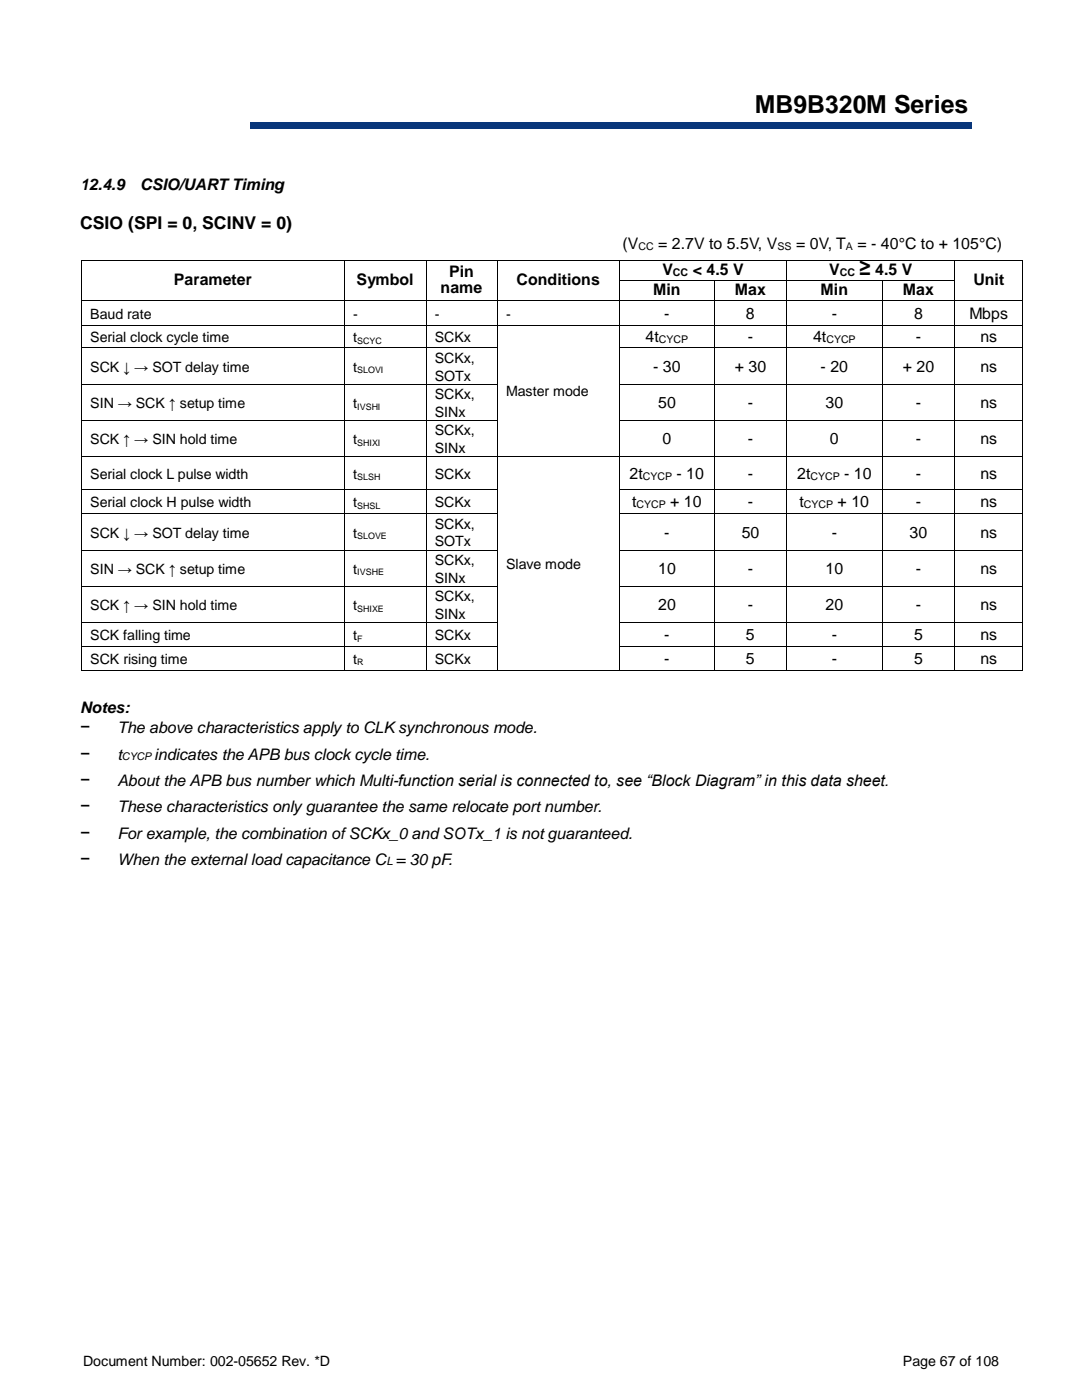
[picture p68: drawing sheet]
<svg xmlns="http://www.w3.org/2000/svg" width="216mm" height="279mm" viewBox="0 0 216 279" stroke-linecap="round" stroke-linejoin="round" font-family="sans-serif">
<defs><g id="words">
<text font-size="5" x="150.7" y="22.6">MB9B320M Series</text>
<text font-size="4.1" x="171.5" y="54.9">≥</text>
<g font-size="3.5">
<text x="16" y="45.8">CSIO (SPI = 0, SCINV = 0)</text>
<text x="16" y="146.4">−</text>
<text x="16" y="151.6">−</text>
<text x="16" y="156.9">−</text>
<text x="16" y="162.2">−</text>
<text x="16" y="167.4">−</text>
<text x="16" y="172.7">−</text>
</g>
<g font-size="3.2">
<text x="16" y="37.9">12.4.9</text>
<text x="28" y="37.9">CSIO/UART Timing</text>
<text x="124.2" y="49.7">(V</text>
<text x="131.3" y="49.7">= 2.7V to 5.5V, V</text>
<text x="158.9" y="49.7">= 0V, T</text>
<text x="171.1" y="49.7">= - 40°C to + 105°C)</text>
<text x="34.7" y="56.9">Parameter</text>
<text x="71.1" y="56.9">Symbol</text>
<text x="87.9" y="58.5">name</text>
<text x="89.6" y="55.3">Pin</text>
<text x="103.1" y="56.9">Conditions</text>
<text x="130.4" y="58.9">Min</text>
<text x="132.2" y="54.9">V</text>
<text x="138.2" y="54.9">&lt; 4.5 V</text>
<text x="146.7" y="58.9">Max</text>
<text x="163.8" y="58.9">Min</text>
<text x="165.5" y="54.9">V</text>
<text x="174.7" y="54.9">4.5 V</text>
<text x="180.2" y="58.9">Max</text>
<text x="194.3" y="56.9">Unit</text>
<text x="132.6" y="63.6">-</text>
<text x="148.9" y="63.6">8</text>
<text x="166" y="63.6">-</text>
<text x="182.4" y="63.6">8</text>
<text x="193.5" y="63.6">Mbps</text>
<text x="128.8" y="68.3">4t</text>
<text x="149.3" y="68.3">-</text>
<text x="162.3" y="68.3">4t</text>
<text x="182.8" y="68.3">-</text>
<text x="195.7" y="68.3">ns</text>
<text x="130.4" y="74.2">- 30</text>
<text x="146.6" y="74.2">+ 30</text>
<text x="163.8" y="74.2">- 20</text>
<text x="180.2" y="74.2">+ 20</text>
<text x="195.7" y="74.2">ns</text>
<text x="131.3" y="81.5">50</text>
<text x="149.3" y="81.5">-</text>
<text x="164.8" y="81.5">30</text>
<text x="182.8" y="81.5">-</text>
<text x="195.7" y="81.5">ns</text>
<text x="132.2" y="88.7">0</text>
<text x="149.3" y="88.7">-</text>
<text x="165.6" y="88.7">0</text>
<text x="182.8" y="88.7">-</text>
<text x="195.7" y="88.7">ns</text>
<text x="125.6" y="95.6">2t</text>
<text x="135" y="95.6">- 10</text>
<text x="149.3" y="95.6">-</text>
<text x="159.1" y="95.6">2t</text>
<text x="168.5" y="95.6">- 10</text>
<text x="182.8" y="95.6">-</text>
<text x="195.7" y="95.6">ns</text>
<text x="126.1" y="101.3">t</text>
<text x="133.8" y="101.3">+ 10</text>
<text x="149.3" y="101.3">-</text>
<text x="159.5" y="101.3">t</text>
<text x="167.2" y="101.3">+ 10</text>
<text x="182.8" y="101.3">-</text>
<text x="195.7" y="101.3">ns</text>
<text x="132.6" y="107.3">-</text>
<text x="148" y="107.3">50</text>
<text x="166" y="107.3">-</text>
<text x="181.5" y="107.3">30</text>
<text x="195.7" y="107.3">ns</text>
<text x="131.3" y="114.6">10</text>
<text x="149.3" y="114.6">-</text>
<text x="164.8" y="114.6">10</text>
<text x="182.8" y="114.6">-</text>
<text x="195.7" y="114.6">ns</text>
<text x="131.3" y="121.8">20</text>
<text x="149.3" y="121.8">-</text>
<text x="164.8" y="121.8">20</text>
<text x="182.8" y="121.8">-</text>
<text x="195.7" y="121.8">ns</text>
<text x="132.6" y="127.8">-</text>
<text x="148.9" y="127.8">5</text>
<text x="166" y="127.8">-</text>
<text x="182.4" y="127.8">5</text>
<text x="195.7" y="127.8">ns</text>
<text x="132.6" y="132.5">-</text>
<text x="148.9" y="132.5">5</text>
<text x="166" y="132.5">-</text>
<text x="182.4" y="132.5">5</text>
<text x="195.7" y="132.5">ns</text>
<text x="16" y="142.4">Notes:</text>
<text x="23.4" y="146.4">The above characteristics apply to CLK synchronous mode.</text>
<text x="23.4" y="151.6">t</text>
<text x="30.8" y="151.6">indicates the APB bus clock cycle time.</text>
<text x="23.4" y="156.9">About the APB bus number which Multi-function serial is connected to, see “Block Diagram” in this data sheet.</text>
<text x="23.4" y="162.2">These characteristics only guarantee the same relocate port number.</text>
<text x="23.4" y="167.4">For example, the combination of SCKx_0 and SOTx_1 is not guaranteed.</text>
<text x="23.4" y="172.7">When the external load capacitance C = 30 pF.</text>
</g>
<g font-size="2.8">
<text x="18" y="63.6">Baud rate</text>
<text x="70.5" y="63.6">-</text>
<text x="86.8" y="63.6">-</text>
<text x="101" y="63.6">-</text>
<text x="18" y="68.3">Serial clock cycle time</text>
<text x="70.5" y="68.3">t</text>
<text x="86.8" y="68.3">SCKx</text>
<text x="18" y="74.2">SCK ↓ → SOT delay time</text>
<text x="70.5" y="74.2">t</text>
<text x="86.8" y="72.4">SCKx,</text>
<text x="86.8" y="76">SOTx</text>
<text x="18" y="81.4">SIN → SCK ↑ setup time</text>
<text x="70.5" y="81.4">t</text>
<text x="86.8" y="79.6">SCKx,</text>
<text x="86.8" y="83.2">SINx</text>
<text x="101" y="79.1">Master mode</text>
<text x="18" y="88.7">SCK ↑ → SIN hold time</text>
<text x="70.5" y="88.7">t</text>
<text x="86.8" y="86.9">SCKx,</text>
<text x="18" y="95.6">Serial clock L pulse width</text>
<text x="70.5" y="95.6">t</text>
<text x="86.8" y="90.4">SINx</text>
<text x="86.8" y="95.6">SCKx</text>
<text x="18" y="101.3">Serial clock H pulse width</text>
<text x="70.5" y="101.3">t</text>
<text x="86.8" y="101.3">SCKx</text>
<text x="18" y="107.3">SCK ↓ → SOT delay time</text>
<text x="70.5" y="107.3">t</text>
<text x="86.8" y="105.6">SCKx,</text>
<text x="86.8" y="109.1">SOTx</text>
<text x="86.8" y="112.8">SCKx,</text>
<text x="101" y="113.6">Slave mode</text>
<text x="18" y="114.5">SIN → SCK ↑ setup time</text>
<text x="70.5" y="114.5">t</text>
<text x="86.8" y="116.3">SINx</text>
<text x="18" y="121.8">SCK ↑ → SIN hold time</text>
<text x="70.5" y="121.8">t</text>
<text x="86.8" y="120">SCKx,</text>
<text x="86.8" y="123.5">SINx</text>
<text x="18" y="127.7">SCK falling time</text>
<text x="70.5" y="127.7">t</text>
<text x="86.8" y="127.7">SCKx</text>
<text x="18" y="132.5">SCK rising time</text>
<text x="70.5" y="132.5">t</text>
<text x="86.8" y="132.5">SCKx</text>
<text x="16.6" y="272.6">Document Number: 002-05652 Rev. *D</text>
<text x="180.2" y="272.6">Page 67 of 108</text>
</g>
<text font-size="2.3" x="77.1" y="172.7">L</text>
<g font-size="2.1">
<text x="127.4" y="49.9">CC</text>
<text x="155.2" y="49.9">SS</text>
<text x="168.8" y="49.9">A</text>
<text x="134.3" y="55">CC</text>
<text x="167.6" y="55">CC</text>
<text x="131.5" y="68.5">CYCP</text>
<text x="164.9" y="68.5">CYCP</text>
<text x="128.3" y="95.7">CYCP</text>
<text x="161.7" y="95.7">CYCP</text>
<text x="127" y="101.4">CYCP</text>
<text x="160.4" y="101.4">CYCP</text>
<text x="24.3" y="151.8">CYCP</text>
</g>
<g font-size="1.8">
<text x="71.3" y="68.6">SCYC</text>
<text x="71.3" y="74.5">SLOVI</text>
<text x="71.3" y="81.8">IVSHI</text>
<text x="71.3" y="89">SHIXI</text>
<text x="71.3" y="95.9">SLSH</text>
<text x="71.3" y="101.6">SHSL</text>
<text x="71.3" y="107.7">SLOVE</text>
<text x="71.3" y="114.9">IVSHE</text>
<text x="71.3" y="122.1">SHIXE</text>
<text x="71.3" y="128.1">F</text>
<text x="71.3" y="132.8">R</text>
</g>
</g></defs>
<g fill="#09367a">
<path d="M16 24.3h177.8v1.3h-177.8z" fill-rule="evenodd"/>
<path d="M17.9 24.3h174v1.3h-174z" fill-rule="evenodd"/>
</g>
<g fill="#fff">
<path d="M142.3 12.2h52.9v11.8h-52.9z" fill-rule="evenodd"/>
<path d="M13.6 16.2h36.2v11.3h-36.2z" fill-rule="evenodd"/>
</g>
<g fill="#000">
<path d="M16.2 51.8h.1v.2h-.1z" fill-rule="evenodd"/>
<path d="M16.2 51.8h.1v.2h-.1z" fill-rule="evenodd"/>
<path d="M16.2 55.9h.1v.2h-.1z" fill-rule="evenodd"/>
<path d="M68.7 51.8h.2v.2h-.2z" fill-rule="evenodd"/>
<path d="M68.7 55.9h.2v.2h-.2z" fill-rule="evenodd"/>
<path d="M84.9 51.8h.2v.2h-.2z" fill-rule="evenodd"/>
<path d="M84.9 55.9h.2v.2h-.2z" fill-rule="evenodd"/>
<path d="M99.1 51.8h.2v.2h-.2z" fill-rule="evenodd"/>
<path d="M99.1 55.9h.2v.2h-.2z" fill-rule="evenodd"/>
<path d="M123.5 51.8h.2v.2h-.2z" fill-rule="evenodd"/>
<path d="M123.5 55.9h.2v.2h-.2z" fill-rule="evenodd"/>
<path d="M142.5 55.9h.2v.2h-.2z" fill-rule="evenodd"/>
<path d="M156.9 51.8h.2v.2h-.2z" fill-rule="evenodd"/>
<path d="M156.9 55.9h.2v.2h-.2z" fill-rule="evenodd"/>
<path d="M176 55.9h.1v.2h-.1z" fill-rule="evenodd"/>
<path d="M190.5 51.8h.2v.2h-.2z" fill-rule="evenodd"/>
<path d="M190.5 55.9h.2v.2h-.2z" fill-rule="evenodd"/>
<path d="M204 51.8h.2v.2h-.2z" fill-rule="evenodd"/>
<path d="M204 51.8h.2v.2h-.2z" fill-rule="evenodd"/>
<path d="M204 55.9h.2v.2h-.2z" fill-rule="evenodd"/>
<path d="M16.2 60h.1v.1h-.1z" fill-rule="evenodd"/>
<path d="M16.2 64.8h.1v.2h-.1z" fill-rule="evenodd"/>
<path d="M16.2 69.3h.1v.2h-.1z" fill-rule="evenodd"/>
<path d="M16.2 76.6h.1v.2h-.1z" fill-rule="evenodd"/>
<path d="M68.7 60h.2v.1h-.2z" fill-rule="evenodd"/>
<path d="M68.7 64.8h.2v.2h-.2z" fill-rule="evenodd"/>
<path d="M68.7 69.3h.2v.2h-.2z" fill-rule="evenodd"/>
<path d="M68.7 76.6h.2v.2h-.2z" fill-rule="evenodd"/>
<path d="M84.9 60h.2v.1h-.2z" fill-rule="evenodd"/>
<path d="M84.9 64.8h.2v.2h-.2z" fill-rule="evenodd"/>
<path d="M84.9 69.3h.2v.2h-.2z" fill-rule="evenodd"/>
<path d="M84.9 76.6h.2v.2h-.2z" fill-rule="evenodd"/>
<path d="M99.1 60h.2v.1h-.2z" fill-rule="evenodd"/>
<path d="M99.1 64.8h.2v.2h-.2z" fill-rule="evenodd"/>
<path d="M99.1 69.3h.2v.2h-.2z" fill-rule="evenodd"/>
<path d="M99.1 76.6h.2v.2h-.2z" fill-rule="evenodd"/>
<path d="M123.5 60h.2v.1h-.2z" fill-rule="evenodd"/>
<path d="M123.5 64.8h.2v.2h-.2z" fill-rule="evenodd"/>
<path d="M123.5 69.3h.2v.2h-.2z" fill-rule="evenodd"/>
<path d="M123.5 76.6h.2v.2h-.2z" fill-rule="evenodd"/>
<path d="M142.5 60h.2v.1h-.2z" fill-rule="evenodd"/>
<path d="M142.5 64.8h.2v.2h-.2z" fill-rule="evenodd"/>
<path d="M142.5 69.3h.2v.2h-.2z" fill-rule="evenodd"/>
<path d="M142.5 76.6h.2v.2h-.2z" fill-rule="evenodd"/>
<path d="M156.9 60h.2v.1h-.2z" fill-rule="evenodd"/>
<path d="M156.9 64.8h.2v.2h-.2z" fill-rule="evenodd"/>
<path d="M156.9 69.3h.2v.2h-.2z" fill-rule="evenodd"/>
<path d="M156.9 76.6h.2v.2h-.2z" fill-rule="evenodd"/>
<path d="M176 60h.1v.1h-.1z" fill-rule="evenodd"/>
<path d="M176 64.8h.1v.2h-.1z" fill-rule="evenodd"/>
<path d="M176 69.3h.1v.2h-.1z" fill-rule="evenodd"/>
<path d="M176 76.6h.1v.2h-.1z" fill-rule="evenodd"/>
<path d="M190.5 60h.2v.1h-.2z" fill-rule="evenodd"/>
<path d="M190.5 64.8h.2v.2h-.2z" fill-rule="evenodd"/>
<path d="M190.5 69.3h.2v.2h-.2z" fill-rule="evenodd"/>
<path d="M190.5 76.6h.2v.2h-.2z" fill-rule="evenodd"/>
<path d="M204 60h.2v.1h-.2z" fill-rule="evenodd"/>
<path d="M204 64.8h.2v.2h-.2z" fill-rule="evenodd"/>
<path d="M204 69.3h.2v.2h-.2z" fill-rule="evenodd"/>
<path d="M204 76.6h.2v.2h-.2z" fill-rule="evenodd"/>
<path d="M16.2 83.8h.1v.2h-.1z" fill-rule="evenodd"/>
<path d="M16.2 91.1h.1v.1h-.1z" fill-rule="evenodd"/>
<path d="M16.2 97.6h.1v.2h-.1z" fill-rule="evenodd"/>
<path d="M68.7 83.8h.2v.2h-.2z" fill-rule="evenodd"/>
<path d="M68.7 91.1h.2v.1h-.2z" fill-rule="evenodd"/>
<path d="M68.7 97.6h.2v.2h-.2z" fill-rule="evenodd"/>
<path d="M84.9 83.8h.2v.2h-.2z" fill-rule="evenodd"/>
<path d="M84.9 91.1h.2v.1h-.2z" fill-rule="evenodd"/>
<path d="M84.9 97.6h.2v.2h-.2z" fill-rule="evenodd"/>
<path d="M99.1 83.8h.2v.2h-.2z" fill-rule="evenodd"/>
<path d="M99.1 91.1h.2v.1h-.2z" fill-rule="evenodd"/>
<path d="M99.1 97.6h.2v.2h-.2z" fill-rule="evenodd"/>
<path d="M123.5 83.8h.2v.2h-.2z" fill-rule="evenodd"/>
<path d="M123.5 91.1h.2v.1h-.2z" fill-rule="evenodd"/>
<path d="M123.5 97.6h.2v.2h-.2z" fill-rule="evenodd"/>
<path d="M142.5 83.8h.2v.2h-.2z" fill-rule="evenodd"/>
<path d="M142.5 91.1h.2v.1h-.2z" fill-rule="evenodd"/>
<path d="M142.5 97.6h.2v.2h-.2z" fill-rule="evenodd"/>
<path d="M156.9 83.8h.2v.2h-.2z" fill-rule="evenodd"/>
<path d="M156.9 91.1h.2v.1h-.2z" fill-rule="evenodd"/>
<path d="M156.9 97.6h.2v.2h-.2z" fill-rule="evenodd"/>
<path d="M176 83.8h.1v.2h-.1z" fill-rule="evenodd"/>
<path d="M176 91.1h.1v.1h-.1z" fill-rule="evenodd"/>
<path d="M176 97.6h.1v.2h-.1z" fill-rule="evenodd"/>
<path d="M190.5 83.8h.2v.2h-.2z" fill-rule="evenodd"/>
<path d="M190.5 91.1h.2v.1h-.2z" fill-rule="evenodd"/>
<path d="M190.5 97.6h.2v.2h-.2z" fill-rule="evenodd"/>
<path d="M204 83.8h.2v.2h-.2z" fill-rule="evenodd"/>
<path d="M204 91.1h.2v.1h-.2z" fill-rule="evenodd"/>
<path d="M204 97.6h.2v.2h-.2z" fill-rule="evenodd"/>
<path d="M16.2 102.5h.1v.2h-.1z" fill-rule="evenodd"/>
<path d="M16.2 109.7h.1v.2h-.1z" fill-rule="evenodd"/>
<path d="M16.2 116.9h.1v.2h-.1z" fill-rule="evenodd"/>
<path d="M68.7 102.5h.2v.2h-.2z" fill-rule="evenodd"/>
<path d="M68.7 109.7h.2v.2h-.2z" fill-rule="evenodd"/>
<path d="M68.7 116.9h.2v.2h-.2z" fill-rule="evenodd"/>
<path d="M84.9 102.5h.2v.2h-.2z" fill-rule="evenodd"/>
<path d="M84.9 109.7h.2v.2h-.2z" fill-rule="evenodd"/>
<path d="M84.9 116.9h.2v.2h-.2z" fill-rule="evenodd"/>
<path d="M99.1 102.5h.2v.2h-.2z" fill-rule="evenodd"/>
<path d="M99.1 109.7h.2v.2h-.2z" fill-rule="evenodd"/>
<path d="M99.1 116.9h.2v.2h-.2z" fill-rule="evenodd"/>
<path d="M123.5 102.5h.2v.2h-.2z" fill-rule="evenodd"/>
<path d="M123.5 109.7h.2v.2h-.2z" fill-rule="evenodd"/>
<path d="M123.5 116.9h.2v.2h-.2z" fill-rule="evenodd"/>
<path d="M142.5 102.5h.2v.2h-.2z" fill-rule="evenodd"/>
<path d="M142.5 109.7h.2v.2h-.2z" fill-rule="evenodd"/>
<path d="M142.5 116.9h.2v.2h-.2z" fill-rule="evenodd"/>
<path d="M156.9 102.5h.2v.2h-.2z" fill-rule="evenodd"/>
<path d="M156.9 109.7h.2v.2h-.2z" fill-rule="evenodd"/>
<path d="M156.9 116.9h.2v.2h-.2z" fill-rule="evenodd"/>
<path d="M176 102.5h.1v.2h-.1z" fill-rule="evenodd"/>
<path d="M176 109.7h.1v.2h-.1z" fill-rule="evenodd"/>
<path d="M176 116.9h.1v.2h-.1z" fill-rule="evenodd"/>
<path d="M190.5 102.5h.2v.2h-.2z" fill-rule="evenodd"/>
<path d="M190.5 109.7h.2v.2h-.2z" fill-rule="evenodd"/>
<path d="M190.5 116.9h.2v.2h-.2z" fill-rule="evenodd"/>
<path d="M204 102.5h.2v.2h-.2z" fill-rule="evenodd"/>
<path d="M204 109.7h.2v.2h-.2z" fill-rule="evenodd"/>
<path d="M204 116.9h.2v.2h-.2z" fill-rule="evenodd"/>
<path d="M16.2 124.2h.1v.2h-.1z" fill-rule="evenodd"/>
<path d="M16.2 128.9h.1v.2h-.1z" fill-rule="evenodd"/>
<path d="M16.2 133.7h.1v.2h-.1z" fill-rule="evenodd"/>
<path d="M16.2 133.7h.1v.2h-.1z" fill-rule="evenodd"/>
<path d="M68.7 124.2h.2v.2h-.2z" fill-rule="evenodd"/>
<path d="M68.7 128.9h.2v.2h-.2z" fill-rule="evenodd"/>
<path d="M68.7 133.7h.2v.2h-.2z" fill-rule="evenodd"/>
<path d="M84.9 124.2h.2v.2h-.2z" fill-rule="evenodd"/>
<path d="M84.9 128.9h.2v.2h-.2z" fill-rule="evenodd"/>
<path d="M84.9 133.7h.2v.2h-.2z" fill-rule="evenodd"/>
<path d="M99.1 124.2h.2v.2h-.2z" fill-rule="evenodd"/>
<path d="M99.1 128.9h.2v.2h-.2z" fill-rule="evenodd"/>
<path d="M99.1 133.7h.2v.2h-.2z" fill-rule="evenodd"/>
<path d="M123.5 124.2h.2v.2h-.2z" fill-rule="evenodd"/>
<path d="M123.5 128.9h.2v.2h-.2z" fill-rule="evenodd"/>
<path d="M123.5 133.7h.2v.2h-.2z" fill-rule="evenodd"/>
<path d="M142.5 124.2h.2v.2h-.2z" fill-rule="evenodd"/>
<path d="M142.5 128.9h.2v.2h-.2z" fill-rule="evenodd"/>
<path d="M142.5 133.7h.2v.2h-.2z" fill-rule="evenodd"/>
<path d="M156.9 124.2h.2v.2h-.2z" fill-rule="evenodd"/>
<path d="M156.9 128.9h.2v.2h-.2z" fill-rule="evenodd"/>
<path d="M156.9 133.7h.2v.2h-.2z" fill-rule="evenodd"/>
<path d="M176 124.2h.1v.2h-.1z" fill-rule="evenodd"/>
<path d="M176 128.9h.1v.2h-.1z" fill-rule="evenodd"/>
<path d="M176 133.7h.1v.2h-.1z" fill-rule="evenodd"/>
<path d="M190.5 124.2h.2v.2h-.2z" fill-rule="evenodd"/>
<path d="M190.5 128.9h.2v.2h-.2z" fill-rule="evenodd"/>
<path d="M190.5 133.7h.2v.2h-.2z" fill-rule="evenodd"/>
<path d="M204 124.2h.2v.2h-.2z" fill-rule="evenodd"/>
<path d="M204 128.9h.2v.2h-.2z" fill-rule="evenodd"/>
<path d="M204 133.7h.2v.2h-.2z" fill-rule="evenodd"/>
<path d="M204 133.7h.2v.2h-.2z" fill-rule="evenodd"/>
</g>
<g fill="none" stroke="#000" stroke-width=".2">
<path d="M16.3 52v3.9M16.3 56.1v3.9M16.3 51.9h52.4M68.8 52v3.9M68.8 56.1v3.9M68.9 51.9h16M85 52v3.9M85 56.1v3.9M85.1 51.9h14M99.2 52v3.9M99.2 56.1v3.9M99.3 51.9h24.2"/>
<path d="M123.6 52v3.9M123.6 56.1v3.9M123.7 51.9h33.2M123.7 56h18.8M142.6 56.1v3.9M142.7 56h14.2M157 52v3.9M157 56.1v3.9M157.1 51.9h33.4M157.1 56h18.9M176.1 56.1v3.9M176.1 56h14.4"/>
<path d="M190.6 52v3.9M190.6 56.1v3.9M190.7 51.9h13.3M204.1 52v3.9M204.1 56.1v3.9M16.3 60.1v4.7M16.3 65v4.3M16.3 69.5v7.1M16.3 76.8v7M16.3 60h52.4M16.3 64.9h52.4M16.3 69.4h52.4"/>
<path d="M16.3 76.7h52.4M68.8 60.1v4.7M68.8 65v4.3M68.8 69.5v7.1M68.8 76.8v7M68.9 60h16M68.9 64.9h16M68.9 69.4h16M68.9 76.7h16M85 60.1v4.7M85 65v4.3M85 69.5v7.1"/>
<path d="M85 76.8v7M85.1 60h14M85.1 64.9h14M85.1 69.4h14M85.1 76.7h14M99.2 60.1v4.7M99.2 65v4.3M99.2 69.5v7.1M99.2 76.8v7M99.3 60h24.2M99.3 64.9h24.2M123.6 60.1v4.7"/>
<path d="M123.6 65v4.3M123.6 69.5v7.1M123.6 76.8v7M123.7 60h18.8M123.7 64.9h18.8M123.7 69.4h18.8M123.7 76.7h18.8M142.6 60.1v4.7M142.6 65v4.3M142.6 69.5v7.1M142.6 76.8v7M142.7 60h14.2"/>
<path d="M142.7 64.9h14.2M142.7 69.4h14.2M142.7 76.7h14.2M157 60.1v4.7M157 65v4.3M157 69.5v7.1M157 76.8v7M157.1 60h18.9M157.1 64.9h18.9M157.1 69.4h18.9M157.1 76.7h18.9M176.1 60.1v4.7"/>
<path d="M176.1 65v4.3M176.1 69.5v7.1M176.1 76.8v7M176.1 60h14.4M176.1 64.9h14.4M176.1 69.4h14.4M176.1 76.7h14.4M190.6 60.1v4.7M190.6 65v4.3M190.6 69.5v7.1M190.6 76.8v7M190.7 60h13.3"/>
<path d="M190.7 64.9h13.3M190.7 69.4h13.3M190.7 76.7h13.3M204.1 60.1v4.7M204.1 65v4.3M204.1 69.5v7.1M204.1 76.8v7M16.3 84v7.1M16.3 91.2v6.4M16.3 97.8v4.7M16.3 83.9h52.4M16.3 91.2h52.4"/>
<path d="M16.3 97.7h52.4M68.8 84v7.1M68.8 91.2v6.4M68.8 97.8v4.7M68.9 83.9h16M68.9 91.2h16M68.9 97.7h16M85 84v7.1M85 91.2v6.4M85 97.8v4.7M85.1 83.9h14M85.1 91.2h14"/>
<path d="M85.1 97.7h14M99.2 84v7.1M99.2 91.2v6.4M99.2 97.8v4.7M99.3 91.2h24.2M123.6 84v7.1M123.6 91.2v6.4M123.6 97.8v4.7M123.7 83.9h18.8M123.7 91.2h18.8M123.7 97.7h18.8M142.6 84v7.1"/>
<path d="M142.6 91.2v6.4M142.6 97.8v4.7M142.7 83.9h14.2M142.7 91.2h14.2M142.7 97.7h14.2M157 84v7.1M157 91.2v6.4M157 97.8v4.7M157.1 83.9h18.9M157.1 91.2h18.9M157.1 97.7h18.9M176.1 84v7.1"/>
<path d="M176.1 91.2v6.4M176.1 97.8v4.7M176.1 83.9h14.4M176.1 91.2h14.4M176.1 97.7h14.4M190.6 84v7.1M190.6 91.2v6.4M190.6 97.8v4.7M190.7 83.9h13.3M190.7 91.2h13.3M190.7 97.7h13.3M204.1 84v7.1"/>
<path d="M204.1 91.2v6.4M204.1 97.8v4.7M16.3 102.7v7M16.3 109.9v7M16.3 117.1v7.1M16.3 102.6h52.4M16.3 109.8h52.4M16.3 117h52.4M68.8 102.7v7M68.8 109.9v7M68.8 117.1v7.1M68.9 102.6h16"/>
<path d="M68.9 109.8h16M68.9 117h16M85 102.7v7M85 109.9v7M85 117.1v7.1M85.1 102.6h14M85.1 109.8h14M85.1 117h14M99.2 102.7v7M99.2 109.9v7M99.2 117.1v7.1M123.6 102.7v7"/>
<path d="M123.6 109.9v7M123.6 117.1v7.1M123.7 102.6h18.8M123.7 109.8h18.8M123.7 117h18.8M142.6 102.7v7M142.6 109.9v7M142.6 117.1v7.1M142.7 102.6h14.2M142.7 109.8h14.2M142.7 117h14.2M157 102.7v7"/>
<path d="M157 109.9v7M157 117.1v7.1M157.1 102.6h18.9M157.1 109.8h18.9M157.1 117h18.9M176.1 102.7v7M176.1 109.9v7M176.1 117.1v7.1M176.1 102.6h14.4M176.1 109.8h14.4M176.1 117h14.4M190.6 102.7v7"/>
<path d="M190.6 109.9v7M190.6 117.1v7.1M190.7 102.6h13.3M190.7 109.8h13.3M190.7 117h13.3M204.1 102.7v7M204.1 109.9v7M204.1 117.1v7.1M16.3 124.4v4.5M16.3 129.1v4.6M16.3 124.3h52.4M16.3 129h52.4"/>
<path d="M16.3 133.8h52.4M68.8 124.4v4.5M68.8 129.1v4.6M68.9 124.3h16M68.9 129h16M68.9 133.8h16M85 124.4v4.5M85 129.1v4.6M85.1 124.3h14M85.1 129h14M85.1 133.8h14M99.2 124.4v4.5"/>
<path d="M99.2 129.1v4.6M99.3 133.8h24.2M123.6 124.4v4.5M123.6 129.1v4.6M123.7 124.3h18.8M123.7 129h18.8M123.7 133.8h18.8M142.6 124.4v4.5M142.6 129.1v4.6M142.7 124.3h14.2M142.7 129h14.2M142.7 133.8h14.2"/>
<path d="M157 124.4v4.5M157 129.1v4.6M157.1 124.3h18.9M157.1 129h18.9M157.1 133.8h18.9M176.1 124.4v4.5M176.1 129.1v4.6M176.1 124.3h14.4M176.1 129h14.4M176.1 133.8h14.4M190.6 124.4v4.5M190.6 129.1v4.6"/>
<path d="M190.7 124.3h13.3M190.7 129h13.3M190.7 133.8h13.3M204.1 124.4v4.5M204.1 129.1v4.6"/>
</g>
<use href="#words"/>
</svg>
